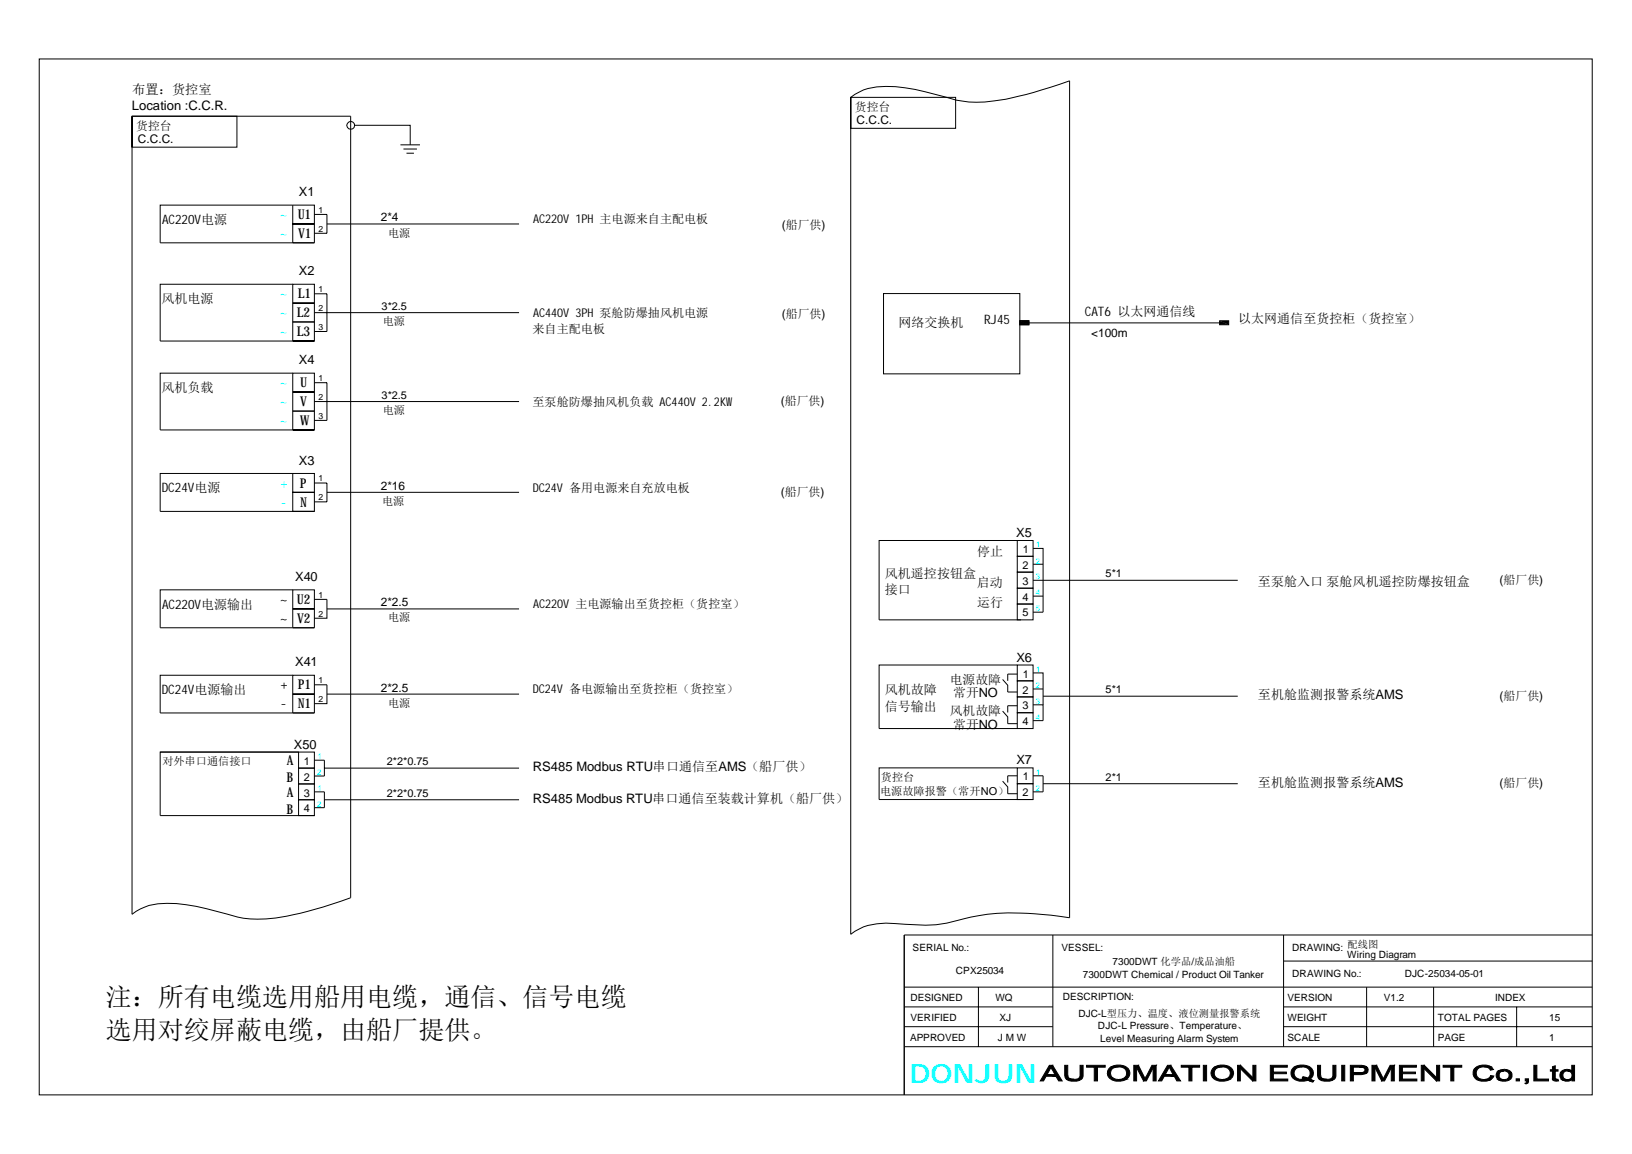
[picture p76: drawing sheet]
<svg xmlns="http://www.w3.org/2000/svg" width="297mm" height="210mm" viewBox="0 0 297 210" stroke-linecap="round" stroke-linejoin="round" font-family="sans-serif">
<defs><g id="words">
<text font-size="4.8" fill="#0ff" x="165.6" y="197">DONJUN</text>
<g font-size="4.7">
<text x="19.2" y="182.9">注：所有电缆选用船用电缆，通信、信号电缆</text>
<text x="19.2" y="189.1">选用对绞屏蔽电缆，由船厂提供。</text>
</g>
<g font-size="2.5" fill="#0ff">
<text x="51.1" y="39.8">~</text>
<text x="51.1" y="43.3">~</text>
<text x="51.1" y="54.3">~</text>
<text x="51.1" y="57.7">~</text>
<text x="51.1" y="61.1">~</text>
<text x="51.1" y="70.5">~</text>
<text x="51.1" y="73.9">~</text>
<text x="51.1" y="77.3">~</text>
<text x="51.1" y="88.7">+</text>
<text x="51.1" y="92.1">-</text>
</g>
<g font-size="2.5">
<text x="54.2" y="39.8">U1</text>
<text x="54.3" y="43.3">V1</text>
<text x="54" y="57.7">L2</text>
<text x="54.2" y="54.3">L1</text>
<text x="54" y="61.1">L3</text>
<text x="54.6" y="70.5">U</text>
<text x="54.6" y="73.9">V</text>
<text x="54.6" y="77.3">W</text>
<text x="54.6" y="88.7">P</text>
<text x="54.6" y="92.1">N</text>
<text x="51.1" y="109.9">~</text>
<text x="51.1" y="113.3">~</text>
<text x="54" y="109.9">U2</text>
<text x="54.1" y="113.3">V2</text>
<text x="51.1" y="125.4">+</text>
<text x="54.2" y="125.4">P1</text>
<text x="51.1" y="128.8">-</text>
<text x="54.2" y="128.8">N1</text>
<text x="52.1" y="142.2">B</text>
<text x="52.2" y="139.1">A</text>
<text x="52.1" y="148">B</text>
<text x="52.2" y="144.9">A</text>
</g>
<g font-size="2.4">
<text x="24.1" y="17.1">布置：货控室</text>
<text x="24" y="20">Location :C.C.R.</text>
<text x="29.5" y="40.7">AC220V电源</text>
<text x="29.4" y="55.1">风机电源</text>
<text x="163.5" y="59.5">网络交换机</text>
<text x="179.1" y="59">RJ45</text>
<text x="197.5" y="57.5">CAT6 以太网通信线</text>
<text x="225.4" y="58.7">以太网通信至货控柜（货控室）</text>
<text x="29.4" y="71.3">风机负载</text>
<text x="29.4" y="89.5">DC24V电源</text>
<text x="177.8" y="101.2">停止</text>
<text x="161.1" y="105">风机遥控按钮盒</text>
<text x="177.8" y="106.8">启动</text>
<text x="229" y="106.7">至泵舱入口 泵舱风机遥控防爆按钮盒</text>
<text x="29.5" y="110.7">AC220V电源输出</text>
<text x="161.1" y="108.1">接口</text>
<text x="177.8" y="110.4">运行</text>
<text x="29.4" y="126.3">DC24V电源输出</text>
<text x="161.1" y="126.2">风机故障</text>
<text x="161.1" y="129.3">信号输出</text>
<text x="229" y="127.2">至机舱监测报警系统AMS</text>
<text x="97" y="140.2">RS485 Modbus RTU串口通信至AMS（船厂供）</text>
<text x="229" y="143.1">至机舱监测报警系统AMS</text>
<text x="97" y="146">RS485 Modbus RTU串口通信至装载计算机（船厂供）</text>
</g>
<g font-size="2.3">
<text x="54.4" y="35.7">X1</text>
<text x="54.4" y="50.1">X2</text>
<text x="54.4" y="66.3">X4</text>
<text x="54.4" y="84.5">X3</text>
<text x="184.9" y="97.7">X5</text>
<text x="53.7" y="105.7">X40</text>
<text x="53.7" y="121.2">X41</text>
<text x="172.9" y="124.3">电源故障</text>
<text x="185" y="120.3">X6</text>
<text x="172.9" y="130.1">风机故障</text>
<text x="173.5" y="126.8">常开NO</text>
<text x="53.5" y="136.2">X50</text>
<text x="173.5" y="132.5">常开NO</text>
<text x="185" y="139">X7</text>
</g>
<g font-size="2.2">
<text x="24.8" y="23.6">货控台</text>
<text x="155.6" y="20.2">货控台</text>
<text x="155.9" y="22.6">C.C.C.</text>
<text x="25.1" y="26">C.C.C.</text>
<text x="69.3" y="40.2">2*4</text>
<text x="97" y="40.6">AC220V 1PH 主电源来自主配电板</text>
<text x="142.3" y="41.7">(船厂供)</text>
<text x="97" y="57.7">AC440V 3PH 泵舱防爆抽风机电源</text>
<text x="142.3" y="57.8">(船厂供)</text>
<text x="96.9" y="60.6">来自主配电板</text>
<text x="198.6" y="61.2">&lt;100m</text>
<text x="96.9" y="73.8">至泵舱防爆抽风机负载 AC440V 2.2KW</text>
<text x="142.1" y="73.7">(船厂供)</text>
<text x="69.3" y="89.1">2*16</text>
<text x="97" y="89.4">DC24V 备用电源来自充放电板</text>
<text x="142.1" y="90.2">(船厂供)</text>
<text x="273" y="106.2">(船厂供)</text>
<text x="69.3" y="110.3">2*2.5</text>
<text x="97" y="110.6">AC220V 主电源输出至货控柜（货控室）</text>
<text x="69.3" y="125.8">2*2.5</text>
<text x="97" y="126.1">DC24V 备电源输出至货控柜（货控室）</text>
<text x="273" y="127.3">(船厂供)</text>
<text x="273" y="143.2">(船厂供)</text>
</g>
<g font-size="2">
<text x="70.6" y="43">电源</text>
<text x="69.5" y="56.3">3*2.5</text>
<text x="69.7" y="59.2">电源</text>
<text x="69.5" y="72.5">3*2.5</text>
<text x="69.7" y="75.4">电源</text>
<text x="69.5" y="91.9">电源</text>
<text x="186.2" y="100.6">1</text>
<text x="186.1" y="103.5">2</text>
<text x="186.1" y="106.4">3</text>
<text x="201.2" y="105">5*1</text>
<text x="70.6" y="113">电源</text>
<text x="186.1" y="112.1">5</text>
<text x="186.1" y="109.3">4</text>
<text x="186.2" y="123.3">1</text>
<text x="70.6" y="128.6">电源</text>
<text x="186.1" y="126.2">2</text>
<text x="186.1" y="129">3</text>
<text x="186.1" y="131.9">4</text>
<text x="201.2" y="126.1">5*1</text>
<text x="29.6" y="139.2">对外串口通信接口</text>
<text x="55.3" y="142">2</text>
<text x="55.3" y="139.1">1</text>
<text x="70.4" y="139.2">2*2*0.75</text>
<text x="160.3" y="142">货控台</text>
<text x="186.2" y="142">1</text>
<text x="201.2" y="142">2*1</text>
<text x="55.3" y="144.9">3</text>
<text x="55.3" y="147.8">4</text>
<text x="70.4" y="144.9">2*2*0.75</text>
<text x="160.2" y="144.7">电源故障报警（常开NO）</text>
<text x="186.1" y="144.8">2</text>
</g>
<text font-size="1.9" x="245.3" y="172.4">配线图</text>
<g font-size="1.8">
<text x="166.1" y="173">SERIAL No.:</text>
<text x="193.2" y="173">VESSEL:</text>
<text x="235.2" y="173">DRAWING:</text>
<text x="174" y="177.2">CPX25034</text>
<text x="197.1" y="177.8">7300DWT Chemical / Product Oil Tanker</text>
<text x="202.5" y="175.6">7300DWT 化学品/成品油船</text>
<text x="235.2" y="177.7">DRAWING No.:</text>
<text x="245.2" y="174.3">Wiring Diagram</text>
<text x="255.7" y="177.8">DJC-25034-05-01</text>
<text x="165.7" y="185.7">VERIFIED</text>
<text x="165.7" y="182.1">DESIGNED</text>
<text x="181.2" y="182.1">WQ</text>
<text x="181.9" y="185.7">XJ</text>
<text x="193.4" y="182">DESCRIPTION:</text>
<text x="196.3" y="185.1">DJC-L型压力、温度、液位测量报警系统</text>
<text x="234.3" y="182.1">VERSION</text>
<text x="234.3" y="185.7">WEIGHT</text>
<text x="251.9" y="182.1">V1.2</text>
<text x="261.7" y="185.7">TOTAL PAGES</text>
<text x="272.1" y="182.1">INDEX</text>
<text x="282" y="185.7">15</text>
<text x="165.6" y="189.4">APPROVED</text>
<text x="181.6" y="189.4">J M W</text>
<text x="199.8" y="187.3">DJC-L Pressure、Temperature、</text>
<text x="200.3" y="189.5">Level Measuring Alarm System</text>
<text x="234.3" y="189.4">SCALE</text>
<text x="261.7" y="189.4">PAGE</text>
<text x="282" y="189.4">1</text>
</g>
<g font-size="1.6">
<text x="58" y="38.7">1</text>
<text x="57.9" y="42.2">2</text>
<text x="58" y="53.1">1</text>
<text x="57.9" y="56.6">2</text>
<text x="57.9" y="60">3</text>
<text x="58" y="69.3">1</text>
<text x="57.9" y="72.7">2</text>
<text x="57.9" y="76.2">3</text>
<text x="58" y="87.6">1</text>
<text x="57.9" y="91">2</text>
<text x="57.9" y="112.2">2</text>
<text x="58" y="108.7">1</text>
<text x="58" y="124.3">1</text>
<text x="57.9" y="127.7">2</text>
</g>
<g font-size="1.4" fill="#0ff">
<text x="188.6" y="99.6">1</text>
<text x="188.5" y="102.5">2</text>
<text x="188.5" y="105.4">3</text>
<text x="188.5" y="108.3">4</text>
<text x="188.5" y="111.2">5</text>
<text x="188.5" y="125.2">2</text>
<text x="188.6" y="122.2">1</text>
<text x="188.5" y="128">3</text>
<text x="188.5" y="130.9">4</text>
<text x="57.7" y="141">2</text>
<text x="57.8" y="138.1">1</text>
<text x="57.8" y="143.9">1</text>
<text x="188.5" y="143.9">2</text>
<text x="188.6" y="141">1</text>
<text x="57.7" y="146.8">2</text>
</g>
</g></defs>
<g fill="none" stroke="#000" stroke-width=".18">
<path d="M7.1 10.7h282.7v188.5h-282.7zM154.8 17.7h19.1v5.6h-19.1zM154.8 17.7a9.2 9.2 0 0 1 6.4-2 43.3 43.3 0 0 1 12.9 2.5 24.4 24.4 0 0 0 11.3-.7l2.7-.7 6.6-2.1v152.2a61 61 0 0 0-15-.6l-4.2 .8a24.7 24.7 0 0 1-10.8 1 17 17 0 0 0-7.5 .5l-1.6 .8-.8 .5v-152.2v5.6M24 21.1h19.1v5.7h-19.1zM24 21.1h39.8v142.2a62.8 62.8 0 0 1-15.4 3.8 17.4 17.4 0 0 1-7.1-.8 39.2 39.2 0 0 0-10.9-2 9.8 9.8 0 0 0-6.4 2zM29.2 37.3h28v6.9h-28zM53.3 37.3v6.9M57.2 39h2.3v3.4h-2.3M64.5 22.8a.71 .71 0 0 1-.9 .7 .71 .71 0 0 1-.3-1.2 .71 .71 0 0 1 1.2 .2v.3h10.2v3.5M72.9 26.3h3.5M73.4 27.1h2.5M74 27.9h1.3"/>
<path d="M53.3 44.2h3.9zM53.3 58.6h3.9zM53.3 51.7h-24.1v10.3h24.1M53.3 51.7h3.9v10.3h-3.9h3.9h-3.9zM53.3 40.7h3.9M53.3 55.1h3.9M53.3 58.6h3.9M57.2 53.4h2.3v6.9h-2.3M57.2 56.9h37.3M59.5 40.7h35M160.8 53.4h24.8v14.6h-24.8zM185.6 58.3h1.7v.8h-1.7z"/>
<path d="M185.6 58.7h38M222 58.3h1.6v.8h-1.6zM53.3 74.8h3.9zM53.3 67.9h-24.1v10.3h24.1M53.3 67.9h3.9v10.3h-3.9h3.9h-3.9zM53.3 71.3h3.9M53.3 74.8h3.9M57.2 69.6h2.3v6.9h-2.3M57.2 73h37.3M29.2 86.1h28v6.9h-28zM53.3 89.5h3.9M53.3 86.1v6.9"/>
<path d="M57.2 87.9h2.3v3.4h-2.3M59.5 89.5h35M185.2 98.3h2.8v2.9h-2.8zM185.2 98.3h-25.2v14.4h25.8M188 99.8h1.9v11.6h-1.9M53.3 114.2h3.9zM53.3 107.3h-24.1v6.9h28v-6.9h-3.9v6.9M53.3 110.8h3.9M57.2 109h2.3v3.5h-2.3M59.5 110.8h35M185.2 101.2h2.8v2.9h-2.8zM185.2 104.1h2.8v2.9h-2.8z"/>
<path d="M185.2 107h2.8v2.9h-2.8zM185.2 109.9h2.8v2.8h-2.8zM188 105.6h37.3M188 102.6h1.9M188 108.4h1.9M29.2 136.8h25.1h-25.1v11.6h28M53.3 129.7h3.9zM53.3 122.8h-24.1v6.9h28v-6.9h-3.9v6.9M53.3 126.3h3.9M54.3 136.8h2.9v2.9h-2.9zM54.3 139.7h2.9v2.9h-2.9zM57.2 124.6h2.3v3.4h-2.3"/>
<path d="M57.2 138.3h1.8v2.9h-1.8M59 139.7h35.5M59.5 126.3h35M182.5 123.6l.9 1v1.3h1.8M182.5 129.3l.9 1.1v1.2h1.8M185.2 121h2.8v2.8h-2.8zM185.2 123.8h2.8v3h-2.8zM185.2 126.8h2.8v2.8h-2.8zM185.2 129.6h2.8v2.9h-2.8zM185.2 139.7h2.8v2.9h-2.8zM185.2 121h-25.2v11.5h25.2M185.2 139.7h-25.2v5.7h28"/>
<path d="M185.2 122.6h-1.8v1.2M185.2 128.4h-1.8v1.2M188 122.4h1.9v5.8M188 128.2h1.9v2.9h-1.9M188 125.3h1.9M189.9 126.6h35.4M54.3 142.6h2.9v2.9h-2.9zM54.3 145.5h2.9v2.9h-2.9zM57.2 144h1.8v2.9h-1.8M59 145.5h35.5M182.5 142.1l.9 1v1.3h1.8M185.2 142.6h2.8v2.8h-2.8z"/>
<path d="M185.2 141.1h-1.8v1.2M188 141.1h1.9v2.9h-1.9M189.9 142.6h35.4M164.6 179.5h125.2M178.1 179.5v10.9M191.6 170.1v20.3M233.6 174.8h56.2M233.6 170.1v20.3M248.7 179.5v10.9M260.9 179.5v10.9M289.8 170.1h-125.2v29.1M164.6 190.4h125.2"/>
<path d="M164.6 183.1h27M164.6 186.7h27M233.6 183.1h56.2M233.6 186.7h56.2M276 183.1v7.3"/>
</g>
<g fill="#000" stroke="#000" stroke-width=".18">
<path d="M191 193.8h.6l-.3 .3-.7 1.4 1.6 .3h-1.8l-.5 .8h-.6z" fill-rule="evenodd"/>
<path d="M191.6 193.8l1.7 2.8h-.6l-.5-.8-1.6-.3h1.4l-.7-1.4z" fill-rule="evenodd"/>
<path d="M193.8 193.8h.5v1.7l.2 .5 .3 .2 .6 .1h-1.3l-.2-.3z" fill-rule="evenodd"/>
<path d="M196.6 193.8h.5v2a1.13 1.13 0 0 1-1.1 .9h-1l-.9-.4h1.7l.6-.2 .2-.4z" fill-rule="evenodd"/>
<path d="M197.8 193.8h3.4v.3h-1.4v2.5h-.6v-2.5h-1.4z" fill-rule="evenodd"/>
<path d="M201.8 194.4l.5-.4h1.3l-.4 .1a1.18 1.18 0 0 0-1.1 1 1.24 1.24 0 0 0 1.4 1.3h1.5l-1 .3h-.9a1.5 1.5 0 0 1-1.5-1.6z" fill-rule="evenodd"/>
<path d="M202.3 194l.7-.2 .9-.1a1.74 1.74 0 0 1 1.7 1.3l-.1 .8-.5 .6h-1.4a1.37 1.37 0 0 0 1.4-.9v-.5a1.14 1.14 0 0 0-1.3-.9z" fill-rule="evenodd"/>
<path d="M206.4 193.8h.8l-.3 .4v2.4h-.5z" fill-rule="evenodd"/>
<path d="M207.2 193.8l1.2 2.4-.3 .4-1.2-2.4z" fill-rule="evenodd"/>
<path d="M209.7 193.8h.7l-.5 .4-1.3 2.4h-.5z" fill-rule="evenodd"/>
<path d="M209.9 194.2l.5-.4v2.8h-.5z" fill-rule="evenodd"/>
<path d="M212.5 193.8h.6l-.3 .3-.7 1.4 1.6 .3h-1.8l-.5 .8h-.6z" fill-rule="evenodd"/>
<path d="M213.1 193.8l1.8 2.8h-.7l-.5-.8-1.6-.3h1.4l-.7-1.4z" fill-rule="evenodd"/>
<path d="M215 193.8h3.3v.3h-1.4v2.5h-.5v-2.5h-1.4z" fill-rule="evenodd"/>
<path d="M219 193.8h.6v2.8h-.6z" fill-rule="evenodd"/>
<path d="M220.8 194.3l.4-.3h1.3l-.4 .1a1.24 1.24 0 0 0-1.1 .9v.4a1.33 1.33 0 0 0 1.3 1h1.5l-1 .3h-.8a1.64 1.64 0 0 1-1.6-1.4l.1-.6z" fill-rule="evenodd"/>
<path d="M221.2 194l.9-.3h.7a1.5 1.5 0 0 1 1.5 2.2l-.5 .5h-1.4a1.3 1.3 0 0 0 1.5-1.1v-.3a1.29 1.29 0 0 0-1.4-1z" fill-rule="evenodd"/>
<path d="M225.2 193.8h.6l-.1 2.8h-.5z" fill-rule="evenodd"/>
<path d="M225.8 193.8l2.2 2.2v.6l-2.3-2.2z" fill-rule="evenodd"/>
<path d="M228 193.8h.6v2.8h-.6z" fill-rule="evenodd"/>
<path d="M231.2 193.8h3.1v.3h-2.5v.9h2.3v.3h-2.3v1h2.6v.3h-3.2z" fill-rule="evenodd"/>
<path d="M235.3 194.3l.4-.3h1.3a1.23 1.23 0 0 0-1.4 1.6l.4 .5 .5 .2 2 .1 .3 .1-2.3 .2a1.7 1.7 0 0 1-1.5-1.3v-.6z" fill-rule="evenodd"/>
<path d="M235.7 194l.9-.3h.7a1.65 1.65 0 0 1 1.7 1.3v.6l-.6 .7 .1 .1h-1.5l.6-.1-.6-.2 1.1-.1 .3-.5v-.5a1.17 1.17 0 0 0-1.3-.9z" fill-rule="evenodd"/>
<path d="M237.1 195.8l.8 .3h-.9z" fill-rule="evenodd"/>
<path d="M238 196.5l1.1 .1-.2 .2z" fill-rule="evenodd"/>
<path d="M239.8 193.8h.6v1.7l.1 .5 .3 .2 .7 .1h-1.4l-.2-.3z" fill-rule="evenodd"/>
<path d="M242.6 193.8h.5v2a1.13 1.13 0 0 1-1.1 .9h-1l-.9-.4h1.7l.6-.2 .2-.4z" fill-rule="evenodd"/>
<path d="M244.2 193.8h.6v2.8h-.6z" fill-rule="evenodd"/>
<path d="M245.8 193.8h2.1l.6 .1 .3 .2h-2.5v1l2.4 .1-.9 .3h-1.5v1.1h-.5z" fill-rule="evenodd"/>
<path d="M246.3 195.1h1.4a.5 .5 0 0 0 .7-.3 .5 .5 0 0 0-.5-.6l-.5-.1 1.5 .1 .1 .6-.3 .4z" fill-rule="evenodd"/>
<path d="M249.7 193.8h.9l-.3 .4v2.4h-.6z" fill-rule="evenodd"/>
<path d="M250.6 193.8l1.2 2.4-.3 .4-1.2-2.4z" fill-rule="evenodd"/>
<path d="M253 193.8h.8l-.6 .4-1.2 2.4h-.5z" fill-rule="evenodd"/>
<path d="M253.2 194.2l.6-.4v2.8h-.6z" fill-rule="evenodd"/>
<path d="M254.7 193.8h3.1v.3h-2.5v.9h2.3v.3h-2.3v1h2.6v.3h-3.2z" fill-rule="evenodd"/>
<path d="M258.7 193.8h.5v2.8h-.5z" fill-rule="evenodd"/>
<path d="M259.2 193.8l2.3 2.2-.1 .6-2.2-2.2z" fill-rule="evenodd"/>
<path d="M261.5 193.8h.5v2.8h-.6z" fill-rule="evenodd"/>
<path d="M262.7 193.8h3.4v.3h-1.5v2.5h-.5v-2.5h-1.4z" fill-rule="evenodd"/>
<path d="M268.4 194.3l.6-.4 .7-.2h.8l.9 .3h-1.3a1.18 1.18 0 0 0-1.3 .7 1.18 1.18 0 0 0 .4 1.4l.7 .3h1.4l-.8 .3h-.9a1.63 1.63 0 0 1-1.5-1.2v-.6z" fill-rule="evenodd"/>
<path d="M270.1 196.4a1.23 1.23 0 0 0 1.2-.8l.6 .1-.5 .7z" fill-rule="evenodd"/>
<path d="M270.1 194h1.3l.4 .5-.5 .2-.5-.5z" fill-rule="evenodd"/>
<path d="M272.5 195l.2-.2h1.1l-.6 .2-.3 .4 .1 .6 .8 .4h-1.1l-.2-.2-.2-.4z" fill-rule="evenodd"/>
<path d="M272.7 194.8a1.72 1.72 0 0 1 2.5 .5v.5a1.32 1.32 0 0 1-1.1 .9l-.9-.1-.5-.2h1.1a.81 .81 0 0 0 .9-.7 .81 .81 0 0 0-.8-.9z" fill-rule="evenodd"/>
<path d="M276 196.2h.5v.4h-.5z" fill-rule="evenodd"/>
<path d="M277.6 196.2h.6v.6a.41 .41 0 0 1-.6 .2l.3-.3v-.1h-.3z" fill-rule="evenodd"/>
<path d="M279.2 193.8h.5v2.5h2.1v.3h-2.6z" fill-rule="evenodd"/>
<path d="M282.6 194l.5-.1v.7h.5v.2h-.5v1.4l.3 .1h-.8v-1.5h-.4v-.2h.4z" fill-rule="evenodd"/>
<path d="M282.6 196.3h1l.1 .3h-.8z" fill-rule="evenodd"/>
<path d="M284.2 194.9a1.67 1.67 0 0 1 1.9-.1h-1.2l-.4 .4v.6l.1 .3 .7 .3h-1l-.3-.3-.1-.7z" fill-rule="evenodd"/>
<path d="M284.3 196.4h1.8l-.6 .3h-.6z" fill-rule="evenodd"/>
<path d="M286.1 193.8h.5v2.8h-.5v-.2h-.6l.5-.4 .1-.6-.2-.4-.6-.2h.8z" fill-rule="evenodd"/>
</g>
<path d="M185.6 58.3l1.7 .8h-1.7zM185.6 58.3h1.7v.8zM222 58.3l1.6 .8h-1.6zM222 58.3h1.6v.8z" fill="#000"/>
<use href="#words"/>
</svg>
